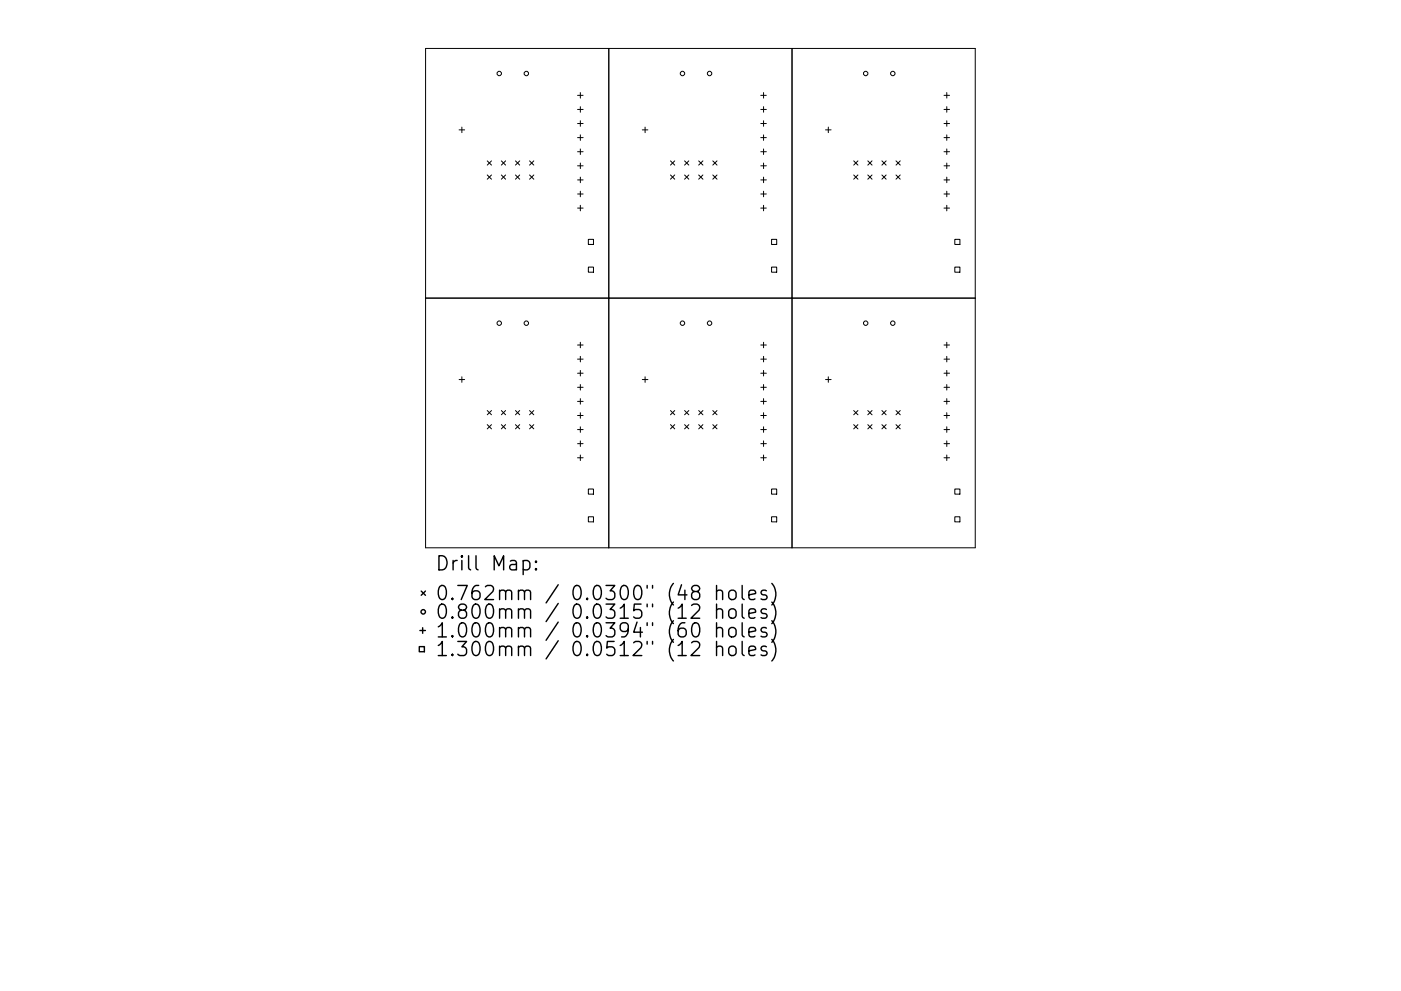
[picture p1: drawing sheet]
<svg xmlns="http://www.w3.org/2000/svg" width="297mm" height="210mm" viewBox="0 0 297 210" stroke-linecap="round" stroke-linejoin="round" font-family="sans-serif">
<defs><g id="words">
<g font-size="4.2">
<text x="92.2" y="121.1">Drill Map:</text>
<text x="92.2" y="127.4">0.762mm / 0.0300&quot; (48 holes)</text>
<text x="92.2" y="131.3">0.800mm / 0.0315&quot; (12 holes)</text>
<text x="92.2" y="135.3">1.000mm / 0.0394&quot; (60 holes)</text>
<text x="92.2" y="139.2">1.300mm / 0.0512&quot; (12 holes)</text>
</g>
</g></defs>
<g fill="none" stroke="#000" stroke-width=".21">
<path d="M90.2 10.3h116.6v105.9h-116.6zM123 19.6v1.2M129.1 10.3v105.9M161.9 19.6v1.2M167.9 10.3v105.9M200.7 19.6v1.2M97.3 27.6h1.2M97.9 27v1.1M103.3 34.1l.9 .9M103.3 37.1l.9 .9M104.2 34.1l-.9 .9M104.2 37.1l-.9 .9"/>
<path d="M106.3 37.1l.9 .9M106.3 34.1l.9 .9M107.2 34.1l-.9 .9M107.2 37.1l-.9 .9M109.3 37.1l.9 .9M109.3 34.1l.9 .9M110.2 34.1l-.9 .9M110.2 37.1l-.9 .9M112.3 37.1l.9 .9M112.3 34.1l.9 .9M113.2 34.1l-.9 .9M113.2 37.1l-.9 .9"/>
<path d="M122.5 20.2h1.1M122.5 23.2h1.1M122.5 26.2h1.1M122.5 29.2h1.1M122.5 32.2h1.1M122.5 35.2h1.1M122.5 38.2h1.1M123 22.6v1.2M123 25.6v1.2M123 28.6v1.2M123 31.6v1.2M123 34.6v1.2"/>
<path d="M123 37.6v1.2M136.2 27.6h1.2M136.8 27v1.1M142.2 34.1l.9 .9M142.2 37.1l.9 .9M143.1 34.1l-.9 .9M143.1 37.1l-.9 .9M145.1 37.1l.9 .9M145.1 34.1l.9 .9M146 34.1l-.9 .9M146 37.1l-.9 .9M148.1 34.1l.9 .9"/>
<path d="M148.1 37.1l.9 .9M149 34.1l-.9 .9M149 37.1l-.9 .9M151.1 37.1l.9 .9M151.1 34.1l.9 .9M152 34.1l-.9 .9M152 37.1l-.9 .9M161.3 20.2h1.2M161.3 23.2h1.2M161.3 26.2h1.2M161.3 29.2h1.2M161.3 32.2h1.2"/>
<path d="M161.3 35.2h1.2M161.3 38.2h1.2M161.9 22.6v1.2M161.9 25.6v1.2M161.9 28.6v1.2M161.9 31.6v1.2M161.9 34.6v1.2M161.9 37.6v1.2M175 27.6h1.2M175.6 27v1.1M181 34.1l.9 .9M181 37.1l.9 .9"/>
<path d="M181.9 34.1l-.9 .9M181.9 37.1l-.9 .9M184 37.1l.9 .9M184 34.1l.9 .9M184.9 34.1l-.9 .9M184.9 37.1l-.9 .9M187 37.1l.9 .9M187 34.1l.9 .9M187.9 34.1l-.9 .9M187.9 37.1l-.9 .9M190 37.1l.9 .9M190 34.1l.9 .9"/>
<path d="M190.9 34.1l-.9 .9M190.9 37.1l-.9 .9M200.1 20.2h1.2M200.1 23.2h1.2M200.1 26.2h1.2M200.1 29.2h1.2M200.1 32.2h1.2M200.1 35.2h1.2M200.1 38.2h1.2M200.7 22.6v1.2M200.7 25.6v1.2M200.7 28.6v1.2"/>
<path d="M200.7 31.6v1.2M200.7 34.6v1.2M200.7 37.6v1.2M122.5 41.2h1.1M122.5 44.1h1.1M123 40.6v1.1M123 43.6v1.1M124.7 50.8h1.1v1.1h-1.1zM124.7 56.7h1.1v1.1h-1.1zM161.3 41.2h1.2M161.3 44.1h1.2M161.9 40.6v1.1"/>
<path d="M161.9 43.6v1.1M163.6 50.8h1.1v1.1h-1.1zM163.6 56.7h1.1v1.1h-1.1zM200.1 41.2h1.2M200.1 44.1h1.2M200.7 40.6v1.1M200.7 43.6v1.1M202.4 50.8h1.1v1.1h-1.1zM202.4 56.7h1.1v1.1h-1.1zM90.2 63.3h116.6M97.9 79.9v1.2M122.5 73.2h1.1"/>
<path d="M122.5 76.2h1.1M122.5 79.2h1.1M123 72.6v1.2M123 75.6v1.2M123 78.6v1.2M136.8 79.9v1.2M161.3 73.2h1.2M161.3 76.2h1.2M161.3 79.2h1.2M161.9 72.6v1.2M161.9 75.6v1.2M161.9 78.6v1.2"/>
<path d="M175.6 79.9v1.2M200.1 73.2h1.2M200.1 76.2h1.2M200.1 79.2h1.2M200.7 72.6v1.2M200.7 75.6v1.2M200.7 78.6v1.2M97.3 80.5h1.2M103.3 87.1l.9 .9M103.3 90.1l.9 .9M104.2 87.1l-.9 .9M104.2 90.1l-.9 .9"/>
<path d="M106.3 87.1l.9 .9M106.3 90.1l.9 .9M107.2 87.1l-.9 .9M107.2 90.1l-.9 .9M109.3 90.1l.9 .9M109.3 87.1l.9 .9M110.2 87.1l-.9 .9M110.2 90.1l-.9 .9M112.3 90.1l.9 .9M112.3 87.1l.9 .9M113.2 87.1l-.9 .9M113.2 90.1l-.9 .9"/>
<path d="M122.5 82.2h1.1M122.5 85.2h1.1M122.5 88.2h1.1M122.5 91.1h1.1M122.5 94.1h1.1M122.5 97.1h1.1M123 81.6v1.2M123 84.6v1.2M123 87.6v1.1M123 90.6v1.1M123 93.5v1.2M123 96.5v1.2"/>
<path d="M136.2 80.5h1.2M142.2 87.1l.9 .9M142.2 90.1l.9 .9M143.1 87.1l-.9 .9M143.1 90.1l-.9 .9M145.1 90.1l.9 .9M145.1 87.1l.9 .9M146 87.1l-.9 .9M146 90.1l-.9 .9M148.1 90.1l.9 .9M148.1 87.1l.9 .9M149 87.1l-.9 .9"/>
<path d="M149 90.1l-.9 .9M151.1 90.1l.9 .9M151.1 87.1l.9 .9M152 87.1l-.9 .9M152 90.1l-.9 .9M161.3 82.2h1.2M161.3 85.2h1.2M161.3 88.2h1.2M161.3 91.1h1.2M161.3 94.1h1.2M161.3 97.1h1.2M161.9 81.6v1.2"/>
<path d="M161.9 84.6v1.2M161.9 87.6v1.1M161.9 90.6v1.1M161.9 93.5v1.2M161.9 96.5v1.2M175 80.5h1.2M181 87.1l.9 .9M181 90.1l.9 .9M181.9 87.1l-.9 .9M181.9 90.1l-.9 .9M184 87.1l.9 .9M184 90.1l.9 .9"/>
<path d="M184.9 87.1l-.9 .9M184.9 90.1l-.9 .9M187 90.1l.9 .9M187 87.1l.9 .9M187.9 87.1l-.9 .9M187.9 90.1l-.9 .9M190 90.1l.9 .9M190 87.1l.9 .9M190.9 87.1l-.9 .9M190.9 90.1l-.9 .9M200.1 82.2h1.2M200.1 85.2h1.2"/>
<path d="M200.1 88.2h1.2M200.1 91.1h1.2M200.1 94.1h1.2M200.1 97.1h1.2M200.7 81.6v1.2M200.7 84.6v1.2M200.7 87.6v1.1M200.7 90.6v1.1M200.7 93.5v1.2M200.7 96.5v1.2M124.7 103.8h1.1v1h-1.1zM124.7 109.6h1.1v1.1h-1.1z"/>
<path d="M163.6 103.8h1.1v1h-1.1zM163.6 109.6h1.1v1.1h-1.1zM202.4 103.8h1.1v1h-1.1zM202.4 109.6h1.1v1.1h-1.1z"/>
<circle cx="105.8" cy="15.6" r=".47"/>
<circle cx="111.6" cy="15.6" r=".47"/>
<circle cx="144.7" cy="15.6" r=".47"/>
<circle cx="150.4" cy="15.6" r=".47"/>
<circle cx="183.5" cy="15.6" r=".47"/>
<circle cx="189.3" cy="15.6" r=".47"/>
<circle cx="105.8" cy="68.6" r=".47"/>
<circle cx="111.6" cy="68.6" r=".47"/>
<circle cx="144.7" cy="68.6" r=".47"/>
<circle cx="150.4" cy="68.6" r=".47"/>
<circle cx="183.5" cy="68.6" r=".47"/>
<circle cx="189.3" cy="68.6" r=".47"/>
</g>
<g fill="none" stroke="#000" stroke-width=".3">
<path d="M110.9 119.1l.9-.2 .6 .6v.8l-.3 .5-.3 .1-.9-.1M113.6 119.1l.2 .1-.2 .1-.1-.1 .1-.1v.2M88.9 137.2h1.1v1.1h-1.1zM89 133.8h1.2M89.3 125.4l.9 .9M89.6 133.2v1.2M90.2 125.4l-.9 .9M113.6 120.6l.2 .2-.2 .1-.1-.1 .1-.2v.3M146.6 128.5l.5-.3h.7a.81 .81 0 0 1 .4 1.3l-1.7 1.7h1.9M146.6 136.4l.5-.3h.7a.81 .81 0 0 1 .4 1.3l-1.7 1.7h1.9M146.9 132.4a.72 .72 0 0 1 .8-.3 .72 .72 0 0 1 .5 .6 1.76 1.76 0 0 1-.6 2.4 .77 .77 0 0 1-.8-.5 2.56 2.56 0 0 1 .1-2.2zM147.2 125.5l-.3-.1a.62 .62 0 0 1-.2-.7 .62 .62 0 0 1 .5-.5l.9 .2a.62 .62 0 0 1 .2 .6 .62 .62 0 0 1-.5 .5h-.6l-.6 .6v.5l.6 .6 .9-.1 .3-.5v-.5l-.6-.6"/>
<path d="M151.9 125.5a.74 .74 0 0 1 1.3 .1v1.6M151.9 129.5a.75 .75 0 0 1 1.3 .1v1.6M151.9 133.4a.74 .74 0 0 1 1.3 .2v1.5M151.9 137.4a.75 .75 0 0 1 1.3 .1v1.6M151.9 124.2v3M151.9 128.2v3M151.9 132.1v3M151.9 136.1v3M154.6 125.5a.81 .81 0 0 1 .8-.3 .81 .81 0 0 1 .7 .6v.8a.81 .81 0 0 1-.8 .6 .81 .81 0 0 1-.8-.6v-.8zM154.6 133.4a.81 .81 0 0 1 .8-.3 .81 .81 0 0 1 .7 .6v.9a.81 .81 0 0 1-.8 .6 .81 .81 0 0 1-.8-.6v-.9zM154.8 129.3a.81 .81 0 0 1 1.3 .4v.9a.81 .81 0 0 1-.8 .6 .81 .81 0 0 1-.8-.6v-.9zM154.8 137.2a.81 .81 0 0 1 1.3 .5v.8a.81 .81 0 0 1-.8 .6 .81 .81 0 0 1-.8-.6v-.8z"/>
<path d="M157.4 124.2v2.6l.4 .4M157.4 128.2v2.5l.4 .5M157.4 132.1v2.6l.4 .4M157.4 136.1v2.6l.4 .4M158.8 126.2l1.4-.3-.1-.5-.9-.2-.4 .4v1.2l.1 .3 .3 .1 .9-.1M158.8 130.2l1.4-.3-.1-.6-.9-.1-.4 .4v1.1l.1 .3 .3 .2 .9-.2M158.8 134.1l1.4-.3-.1-.5-.9-.2-.4 .5v1.1l.1 .3 .3 .1 .9-.1M158.8 138.1l1.4-.3-.1-.6-.9-.1-.4 .4v1.2l.1 .2 .3 .2 .9-.2M162.5 125.4l-.7-.2-.4 .4 .1 .5 1 .3 .1 .2-.1 .5-.3 .1-.8-.1M162.5 129.3l-.7-.1-.4 .4 .1 .4 1 .3 .1 .3-.1 .4-.3 .2-.8-.2M162.5 133.3l-.7-.2-.4 .5 .1 .4 1 .3 .1 .3-.1 .4-.3 .1-.8-.1M162.5 137.2l-.7-.1-.4 .4 .1 .4 1 .3 .1 .3-.1 .4-.3 .2-.8-.2"/>
<path d="M163.6 123.8a3.4 3.4 0 0 1 0 4.6M163.6 127.7a3.4 3.4 0 0 1 0 4.6M163.6 131.7a3.4 3.4 0 0 1 0 4.6M163.6 135.7a3.4 3.4 0 0 1 0 4.5"/>
<circle cx="89.7" cy="129.8" r=".47"/>
</g>
<use href="#words"/>
</svg>
